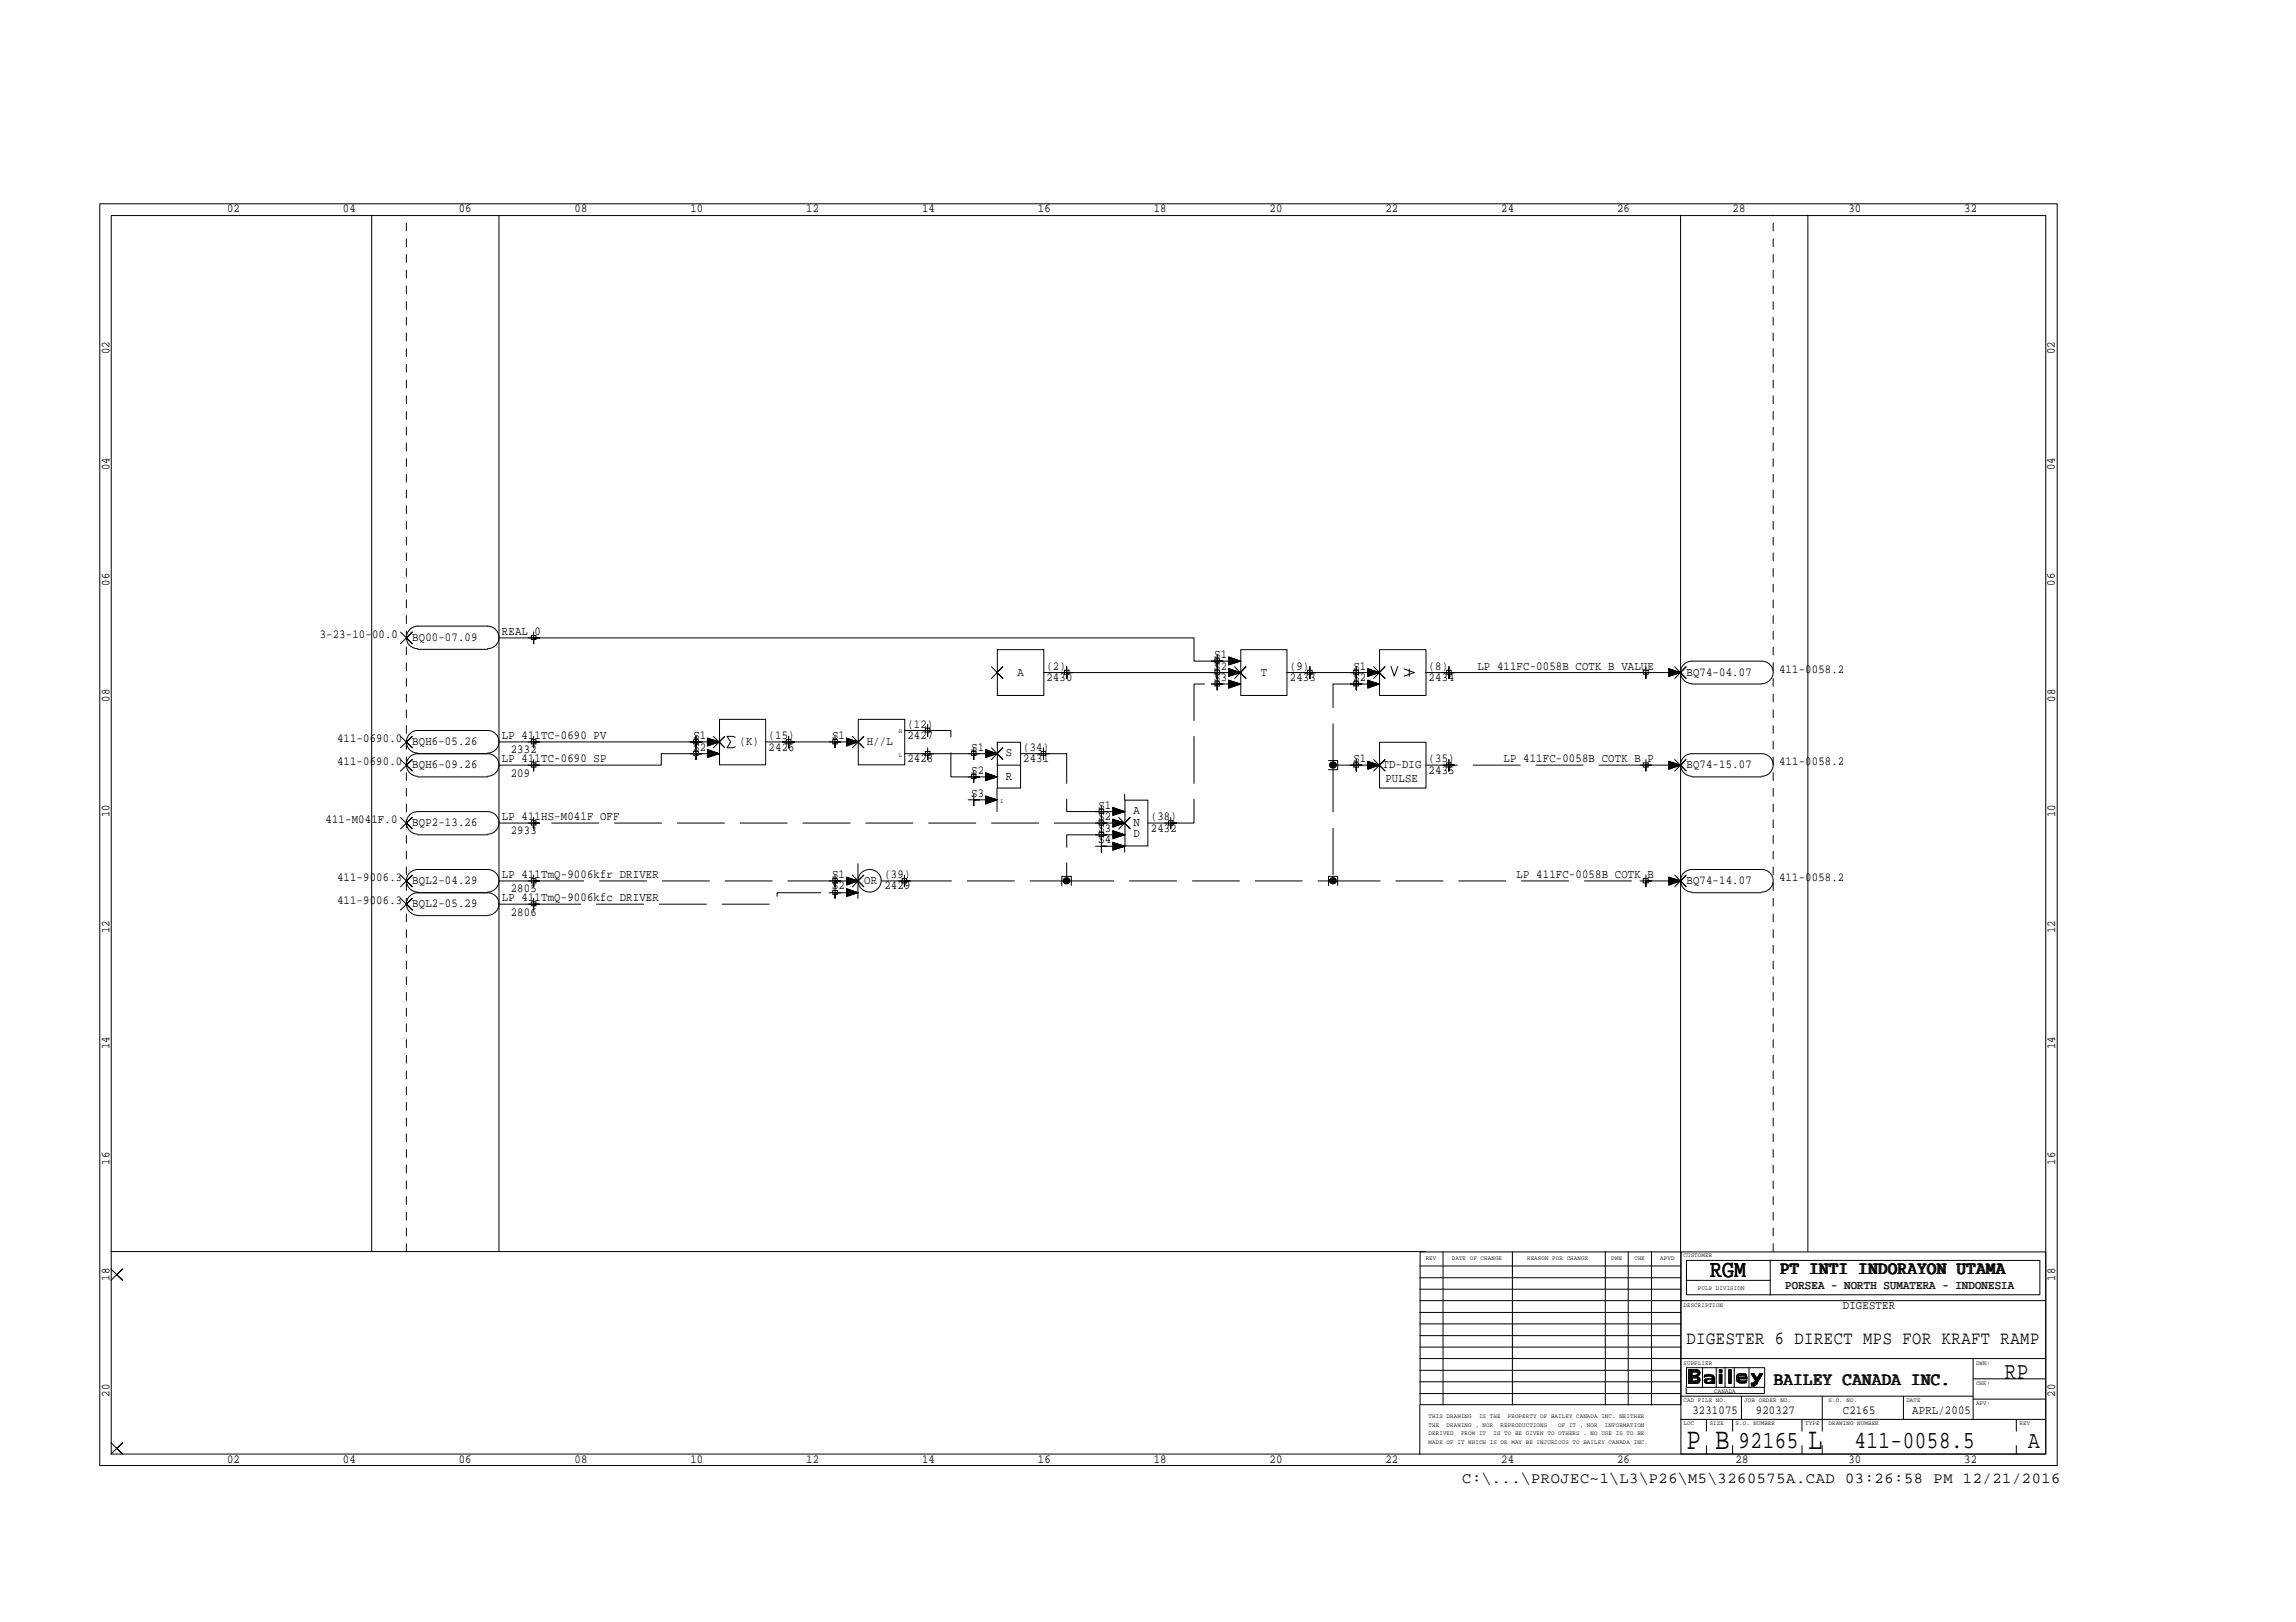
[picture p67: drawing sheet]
<svg xmlns="http://www.w3.org/2000/svg" width="297mm" height="210mm" viewBox="0 0 297 210" stroke-linecap="round" stroke-linejoin="round" font-family="sans-serif">
<defs><g id="words">
<g font-size="4">
<text x="218.2" y="187.5">P B</text>
<text x="233.9" y="187.5">L</text>
</g>
<g font-size="3.2">
<text x="221.2" y="165.3">RGM</text>
<text x="259.4" y="178.4">RP</text>
<text x="224.9" y="187.4">92165</text>
<text x="239.9" y="187.4">411-0058.5</text>
<text x="262.4" y="187.4">A</text>
</g>
<g font-size="2.4">
<text x="230.4" y="164.9">PT INTI INDORAYON UTAMA</text>
<text x="218.2" y="173.9">DIGESTER 6 DIRECT MPS FOR KRAFT RAMP</text>
<text x="229.6" y="179.2">BAILEY CANADA INC.</text>
</g>
<text font-size="2" x="189.2" y="191.9">C:\...\PROJEC~1\L3\P26\M5\3260575A.CAD 03:26:58 PM 12/21/2016</text>
<g font-size="1.6">
<text x="29.4" y="27.5">02</text>
<text x="44.4" y="27.5">04</text>
<text x="59.3" y="27.5">06</text>
<text x="74.3" y="27.5">08</text>
<text x="89.3" y="27.5">10</text>
<text x="104.3" y="27.5">12</text>
<text x="119.3" y="27.5">14</text>
<text x="134.3" y="27.5">16</text>
<text x="149.3" y="27.5">18</text>
<text x="164.2" y="27.5">20</text>
<text x="179.2" y="27.5">22</text>
<text x="194.2" y="27.5">24</text>
<text x="209.2" y="27.5">26</text>
<text x="224.2" y="27.5">28</text>
<text x="239.1" y="27.5">30</text>
<text x="254.1" y="27.5">32</text>
<text x="14.2" y="45.8" transform="rotate(-90 14.2 45.8)">02</text>
<text x="265.9" y="45.8" transform="rotate(-90 265.9 45.8)">02</text>
<text x="14.2" y="60.8" transform="rotate(-90 14.2 60.8)">04</text>
<text x="265.9" y="60.8" transform="rotate(-90 265.9 60.8)">04</text>
<text x="14.2" y="75.8" transform="rotate(-90 14.2 75.8)">06</text>
<text x="265.9" y="75.8" transform="rotate(-90 265.9 75.8)">06</text>
<text x="41.4" y="82.5">3-23-10-00.0</text>
<text x="53.3" y="82.9">BQ00-07.09</text>
<text x="64.9" y="82.2">REAL 0</text>
<text x="131.7" y="87.4">A</text>
<text x="135.4" y="88.1">2430</text>
<text x="135.4" y="86.7">(2)</text>
<text x="157.1" y="88.1">S3</text>
<text x="157.1" y="86.7">S2</text>
<text x="157.1" y="85.1">S1</text>
<text x="163.1" y="87.4">T</text>
<text x="166.9" y="86.7">(9)</text>
<text x="166.9" y="88.1">2433</text>
<text x="175.1" y="88.1">S2</text>
<text x="175.1" y="86.7">S1</text>
<text x="184.8" y="86.7">(8)</text>
<text x="184.8" y="88.1">2434</text>
<text x="191.1" y="86.7">LP 411FC-0058B COTK B VALUE</text>
<text x="218.2" y="87.4">BQ74-04.07</text>
<text x="230.2" y="87">411-0058.2</text>
<text x="14.2" y="90.8" transform="rotate(-90 14.2 90.8)">08</text>
<text x="64.9" y="95.6">LP 411TC-0690 PV</text>
<text x="89.7" y="95.6">S1</text>
<text x="99.4" y="95.6">(15)</text>
<text x="107.7" y="95.6">S1</text>
<text x="117.4" y="94.1">(12)</text>
<text x="117.4" y="95.6">2427</text>
<text x="265.9" y="90.8" transform="rotate(-90 265.9 90.8)">08</text>
<text x="43.6" y="99">411-0690.0</text>
<text x="43.6" y="96">411-0690.0</text>
<text x="53.3" y="99.4">BQH6-09.26</text>
<text x="53.3" y="96.4">BQH6-05.26</text>
<text x="64.9" y="98.6">LP 411TC-0690 SP</text>
<text x="66.1" y="100.5">209</text>
<text x="66.1" y="97.5">2332</text>
<text x="89.7" y="97.2">S2</text>
<text x="95.7" y="96.4">(K)</text>
<text x="99.4" y="97.2">2426</text>
<text x="112.1" y="96.4">H//L</text>
<text x="117.4" y="98.6">2428</text>
<text x="125.6" y="100.1">S2</text>
<text x="125.6" y="97.2">S1</text>
<text x="130.1" y="100.9">R</text>
<text x="130.1" y="97.9">S</text>
<text x="132.4" y="98.6">2431</text>
<text x="132.4" y="97.2">(34)</text>
<text x="175.1" y="98.6">S1</text>
<text x="178.9" y="99.4">TD-DIG</text>
<text x="179.2" y="101.3">PULSE</text>
<text x="184.8" y="98.6">(35)</text>
<text x="184.8" y="100.1">2435</text>
<text x="194.5" y="98.6">LP 411FC-0058B COTK B P</text>
<text x="218.2" y="99.4">BQ74-15.07</text>
<text x="230.2" y="99">411-0058.2</text>
<text x="14.2" y="105.8" transform="rotate(-90 14.2 105.8)">10</text>
<text x="42.1" y="106.5">411-M041F.0</text>
<text x="53.3" y="106.9">BQP2-13.26</text>
<text x="64.9" y="106.1">LP 411HS-M041F OFF</text>
<text x="66.1" y="108">2933</text>
<text x="125.6" y="103.1">S3</text>
<text x="142.1" y="107.6">S3</text>
<text x="142.1" y="106.1">S2</text>
<text x="142.1" y="104.6">S1</text>
<text x="146.6" y="105.4">A</text>
<text x="146.6" y="106.9">N</text>
<text x="148.9" y="106.1">(38)</text>
<text x="148.9" y="107.6">2432</text>
<text x="265.9" y="105.8" transform="rotate(-90 265.9 105.8)">10</text>
<text x="64.9" y="113.6">LP 411TmQ-9006kfr DRIVER</text>
<text x="107.7" y="113.6">S1</text>
<text x="114.4" y="113.6">(39)</text>
<text x="142.1" y="109.1">S4</text>
<text x="146.6" y="108.4">D</text>
<text x="196.2" y="113.6">LP 411FC-0058B COTK B</text>
<text x="43.6" y="117">411-9006.3</text>
<text x="43.6" y="114">411-9006.3</text>
<text x="53.3" y="117.3">BQL2-05.29</text>
<text x="53.3" y="114.4">BQL2-04.29</text>
<text x="64.9" y="116.6">LP 411TmQ-9006kfc DRIVER</text>
<text x="66.1" y="118.5">2806</text>
<text x="66.1" y="115.5">2805</text>
<text x="107.7" y="115.1">S2</text>
<text x="111.8" y="114.4">OR</text>
<text x="114.4" y="115.1">2429</text>
<text x="218.2" y="114.4">BQ74-14.07</text>
<text x="230.2" y="114">411-0058.2</text>
<text x="14.2" y="120.8" transform="rotate(-90 14.2 120.8)">12</text>
<text x="265.9" y="120.8" transform="rotate(-90 265.9 120.8)">12</text>
<text x="14.2" y="135.8" transform="rotate(-90 14.2 135.8)">14</text>
<text x="265.9" y="135.8" transform="rotate(-90 265.9 135.8)">14</text>
<text x="14.2" y="150.7" transform="rotate(-90 14.2 150.7)">16</text>
<text x="265.9" y="150.7" transform="rotate(-90 265.9 150.7)">16</text>
<text x="14.2" y="165.7" transform="rotate(-90 14.2 165.7)">18</text>
<text x="231" y="166.8">PORSEA - NORTH SUMATERA - INDONESIA</text>
<text x="265.9" y="165.7" transform="rotate(-90 265.9 165.7)">18</text>
<text x="238.4" y="169.5">DIGESTER</text>
<text x="14.2" y="180.7" transform="rotate(-90 14.2 180.7)">20</text>
<text x="218.9" y="182.9">3231075</text>
<text x="227.2" y="182.9">920327</text>
<text x="238.4" y="182.9">C2165</text>
<text x="247.4" y="182.9">APRL/2005</text>
<text x="265.9" y="180.7" transform="rotate(-90 265.9 180.7)">20</text>
<text x="29.4" y="189.3">02</text>
<text x="44.4" y="189.3">04</text>
<text x="59.3" y="189.3">06</text>
<text x="74.3" y="189.3">08</text>
<text x="89.3" y="189.3">10</text>
<text x="104.3" y="189.3">12</text>
<text x="119.3" y="189.3">14</text>
<text x="134.3" y="189.3">16</text>
<text x="149.3" y="189.3">18</text>
<text x="164.3" y="189.3">20</text>
<text x="179.2" y="189.3">22</text>
<text x="194.2" y="189.3">24</text>
<text x="209.2" y="189.3">26</text>
<text x="224.5" y="189.3">28</text>
<text x="239.1" y="189.3">30</text>
<text x="254.1" y="189.3">32</text>
</g>
<g font-size=".8">
<text x="116.3" y="94.9">H</text>
<text x="116.3" y="97.9">L</text>
<text x="129.4" y="103.9">I</text>
<text x="184.4" y="163.1">REV</text>
<text x="187.8" y="163.1">DATE OF CHANGE</text>
<text x="197.6" y="163.1">REASON FOR CHANGE</text>
<text x="208.4" y="163.1">DWN</text>
<text x="211.5" y="163.1">CHK</text>
<text x="214.8" y="163.1">APVD</text>
<text x="217.8" y="162.7">CUSTOMER</text>
<text x="219.7" y="166.9">PULP DIVISION</text>
<text x="217.8" y="169.1">DESCRIPTION</text>
<text x="217.8" y="176.6">SUPPLIER</text>
<text x="255.6" y="179.2">CHK:</text>
<text x="255.6" y="176.6">DWN:</text>
<text x="184.8" y="185.8">DERIVED</text>
<text x="184.8" y="184.6">THE</text>
<text x="184.8" y="183.5">THIS DRAWING</text>
<text x="187.2" y="184.6">DRAWING , NOR</text>
<text x="189" y="185.8">FROM IT</text>
<text x="191.3" y="183.5">IS THE</text>
<text x="193.2" y="185.8">IS TO BE GIVEN TO OTHERS . NO USE IS TO BE</text>
<text x="194.1" y="184.6">REPRODUCTIONS</text>
<text x="195.1" y="183.5">PROPERTY OF BAILEY CANADA INC. NEITHER</text>
<text x="201.6" y="184.6">OF IT , NOR</text>
<text x="207.6" y="184.6">INFORMATION</text>
<text x="217.8" y="184.4">LOC</text>
<text x="217.8" y="181.5">CAD FILE NO.</text>
<text x="221.2" y="184.4">SIZE</text>
<text x="221.8" y="180.2">CANADA</text>
<text x="224.5" y="184.4">S.O. NUMBER</text>
<text x="225.7" y="181.5">JOB ORDER NO.</text>
<text x="233.5" y="184.4">TYPE</text>
<text x="236.6" y="184.4">DRAWING NUMBER</text>
<text x="236.6" y="181.5">S.O. NO.</text>
<text x="246.6" y="181.5">DATE</text>
<text x="255.6" y="181.9">APV:</text>
<text x="261.3" y="184.4">REV</text>
<text x="184.8" y="186.9">MADE OF IT WHICH IS OR MAY BE INJURIOUS TO BAILEY CANADA INC.</text>
</g>
</g></defs>
<path d="M172.5 99v15M175.5 88.5h-3v10.5" fill="none" stroke="#000" stroke-width=".13" stroke-dasharray="6.1 2" stroke-linecap="butt"/>
<g fill="#000">
<circle cx="172.5" cy="99" r=".42"/>
<circle cx="138" cy="114" r=".42"/>
<circle cx="172.5" cy="114" r=".42"/>
</g>
<g fill="none" stroke="#000" stroke-width=".13">
<path d="M12.9 26.4h253.2v163.3h-253.2zM14.4 27.9h250.3v160.3h-250.3zM48.1 27.9v134.1M64.6 27.9v134.1M217.4 27.9v134.1M233.9 27.9v134.1M51.8 81.8l1.5 1.5-.7-.8 .7-.7-1.5 1.5M51.8 98.3l1.5 1.5-.7-.8 .7-.7-1.5 1.5M51.8 95.3l1.5 1.5-.7-.8 .7-.7-1.5 1.5M54.1 83.9a1.46 1.46 0 0 1-1.5-1.4 1.46 1.46 0 0 1 1.5-1.5h9a1.46 1.46 0 0 1 1.5 1.5 1.46 1.46 0 0 1-1.5 1.4M54.1 97.5a1.46 1.46 0 0 1-1.5-1.5 1.46 1.46 0 0 1 1.5-1.5h9a1.46 1.46 0 0 1 1.5 1.5 1.46 1.46 0 0 1-1.5 1.5M54.1 84h9"/>
<path d="M64.6 82.5h89.9v3.1h6l-1.5-.1M68.7 82.3h.6v.5h-.6zM68.7 98.7h.6v.6h-.6zM68.7 95.7h.6v.6h-.6zM69 81.8v1.5v-.8h.8h-1.5M69 98.3v1.5v-.8h.8h-1.5M69 95.3v1.5v-.8h.8h-1.5M89.7 95.7h.6v.6h-.6zM89.7 97.2h.6v.5h-.6zM90 95.3v1.5v-.8h.8h-1.5M90 96.8v1.5v-.8h.8h-1.5M91.5 97.5h1.5h-7.4v1.5h-21"/>
<path d="M91.5 97.9l1.5-.4-1.5 .5M91.5 97.7l1.5-.2-1.5 .3M91.5 97.6l1.5-.1-1.5 .2M91.5 97.3l1.5 .2-1.5-.1M91.5 97.2l1.5 .3-1.5-.3M91.5 97.1l1.5 .4-1.5 .5v-1l1.5 .5M91.5 96.4l1.5-.4-1.5 .5M91.5 96.3l1.5-.3-1.5 .3M91.5 96.1l1.5-.1-1.5 .2M91.5 96h1.5h-28.4M91.5 95.8l1.5 .2-1.5-.1M91.5 95.7l1.5 .3-1.5-.3"/>
<path d="M91.5 95.6l1.5 .4-1.5 .6v-1.1l1.5 .5M92.3 95.3l1.5 1.5-.8-.8 .8-.7-1.5 1.5M93.1 93.1h6v5.9h-6zM95.1 95.4l-.3-.1h-.7l.4 .7-.4 .8h.7l.3-.2M101.7 95.7h.6v.6h-.6zM102 95.3v1.5v-.8h.8h-1.5M107.7 95.7h.6v.6h-.6zM108 95.3v1.5v-.8h.8h-1.5M109.5 96.4l1.5-.4-1.5 .5M109.5 96.3l1.5-.3-1.5 .3M109.5 96.1l1.5-.1-1.5 .2M109.5 96h1.5h-12"/>
<path d="M109.5 95.8l1.5 .2-1.5-.1M109.5 95.7l1.5 .3-1.5-.3M109.5 95.6l1.5 .4-1.5 .6v-1.1l1.5 .5M110.3 95.3l1.5 1.5-.8-.8 .8-.7-1.5 1.5M111 93.1h6v5.9h-6zM117 97.5h3M117 94.5h3M119.7 94.2h.6v.5h-.6zM119.7 97.2h.6v.5h-.6zM120 93.8v1.5v-.8h.8h-1.6M120 96.8v1.5v-.8h.8h-1.6M125.7 97.2h.6v.5h-.6z"/>
<path d="M126 96.8v1.5v-.8h.7h-1.4M126 99.8v1.5v-.8h.7h-1.4M127.5 97.9l1.5-.4-1.5 .5M127.5 97.7l1.5-.2-1.5 .3M127.5 97.6l1.5-.1-1.5 .2M127.5 97.5h1.5h-3M127.5 97.3l1.5 .2-1.5-.1M127.5 97.2l1.5 .3-1.5-.3M127.5 97.1l1.5 .4-1.5 .5v-1l1.5 .5M128.3 86.3l1.4 1.5-.7-.8 .7-.7-1.4 1.5M128.3 96.8l1.4 1.5-.7-.8 .7-.7-1.4 1.5M129 99h3"/>
<path d="M129 84.1h6v5.9h-6zM129 96.1h3v5.9h-3zM132 97.5h3M134.7 97.2h.6v.5h-.6zM135 96.8v1.5v-.8h.8h-1.6M137.7 86.7h.6v.5h-.6zM138 86.3v1.5v-.8h.7h-1.5M157.2 85.3h.6v.5h-.6zM157.2 86.7h.6v.5h-.6zM157.2 88.2h.6v.6h-.6zM157.5 86.3v1.5v-.8h.7h-1.5M157.5 84.8v1.5v-.7h.7h-1.5"/>
<path d="M157.5 87.8v1.5v-.8h.7h-1.5M159 85.9l1.5-.3-1.5 .4M159 85.8l1.5-.2-1.5 .3M159 85.6h1.5l-1.5 .1M159 85.3l1.5 .3-1.5-.2M159 85.2l1.5 .4-1.5-.3M159 85.1l1.5 .5-1.5 .5v-1.1l1.5 .6M159 88.9l1.5-.4-1.5 .5M159 88.8l1.5-.3-1.5 .4M159 88.6l1.5-.1-1.5 .2M159 88.5h1.5h-3M159 88.3l1.5 .2-1.5-.1"/>
<path d="M159 88.2l1.5 .3-1.5-.3M159 88.1l1.5 .4-1.5 .6v-1.1l1.5 .5M159 87.4l1.5-.4-1.5 .5M159 87.2l1.5-.2-1.5 .3M159 87.1l1.5-.1-1.5 .2M159 87h1.5h-25.5M159 86.8l1.5 .2-1.5-.1M159 86.7l1.5 .3-1.5-.3M159 86.6l1.5 .4-1.5 .5v-1l1.5 .5M159.7 86.3l1.5 1.5-.7-.8 .7-.7-1.5 1.5M160.5 84.1h6v5.9h-6zM169.2 86.7h.6v.5h-.6z"/>
<path d="M169.5 86.3v1.5v-.8h.7h-1.5M171.9 98.4h1.2v1.2h-1.2M175.1 98.7h.7v.6h-.7zM175.1 86.7h.7v.5h-.7zM175.1 88.2h.7v.6h-.7zM175.5 98.3v1.5v-.8h.7h-1.5M175.5 86.3v1.5v-.8h.7h-1.5M175.5 87.8v1.5v-.8h.7h-1.5M176.9 99.4l1.5-.4-1.5 .5M176.9 99.3l1.5-.3-1.5 .3M176.9 99.1l1.5-.1-1.5 .2M176.9 98.9l1.5 .1h-2.9"/>
<path d="M176.9 98.8l1.5 .2-1.5-.1M176.9 98.6l1.5 .4-1.5-.3M176.9 98.6l1.5 .4-1.5 .6v-1.1l1.5 .5M176.9 88.9l1.5-.4-1.5 .5M176.9 88.8l1.5-.3-1.5 .4M176.9 88.6l1.5-.1-1.5 .2M176.9 88.5h1.5h-2.9M176.9 88.3l1.5 .2-1.5-.1M176.9 88.2l1.5 .3-1.5-.3M176.9 88.1l1.5 .4-1.5 .6v-1.1l1.5 .5M176.9 87.4l1.5-.4-1.5 .5M176.9 87.2l1.5-.2-1.5 .3"/>
<path d="M176.9 87.1l1.5-.1-1.5 .2M176.9 87h1.5h-11.9M176.9 86.8l1.5 .2-1.5-.1M176.9 86.7l1.5 .3-1.5-.3M176.9 86.6l1.5 .4-1.5 .5v-1l1.5 .5M177.7 98.3l1.5 1.5-.8-.8 .8-.7-1.5 1.5M177.7 86.3l1.5 1.5-.8-.8 .8-.7-1.5 1.5M178.5 96.1h6v5.9h-6zM178.5 84.1h6v5.9h-6zM180 86.2l.4 1.3 .4-1.3M181.6 86.6l1.4 .4-1.4 .5M182.3 86.6v.9"/>
<path d="M184.4 99h3M187.2 98.7h.5v.6h-.5zM187.2 86.7h.5v.5h-.5zM187.4 98.3v1.5v-.8h.8h-1.5M187.4 86.3v1.5v-.8h.8h-1.5M212.6 98.7h.6v.6h-.6zM212.6 86.7h.6v.5h-.6zM212.9 98.3v1.5v-.8h.8h-1.5M212.9 86.3v1.5v-.8h.8h-1.5M215.9 99.4l1.5-.4-1.5 .5M215.9 99.3l1.5-.3-1.5 .3M215.9 99.1l1.5-.1-1.5 .2"/>
<path d="M215.9 98.9l1.5 .1h-1.5M215.9 98.8l1.5 .2-1.5-.1M215.9 98.6l1.5 .4-1.5-.3M215.9 98.6l1.5 .4-1.5 .6v-1.1l1.5 .5h-4.5M215.9 87.4l1.5-.4-1.5 .5M215.9 87.2l1.5-.2-1.5 .3M215.9 87.1l1.5-.1-1.5 .2M215.9 87h1.5h-1.5M215.9 86.8l1.5 .2-1.5-.1M215.9 86.7l1.5 .3-1.5-.3M215.9 86.6l1.5 .4-1.5 .5v-1l1.5 .5h-33M216.7 98.3l1.4 1.5-.7-.8 .7-.7-1.4 1.5"/>
<path d="M216.7 86.3l1.4 1.5-.7-.8 .7-.7-1.4 1.5M218.9 88.5h9M227.9 97.5h-9a1.46 1.46 0 0 0-1.5 1.5 1.46 1.46 0 0 0 1.5 1.5M227.9 85.6h-9a1.46 1.46 0 0 0-1.5 1.4 1.46 1.46 0 0 0 1.5 1.5M227.9 97.5a1.46 1.46 0 0 1 1.5 1.5 1.46 1.46 0 0 1-1.5 1.5M227.9 85.6a1.46 1.46 0 0 1 1.5 1.4 1.46 1.46 0 0 1-1.5 1.5M51.8 116.2l1.5 1.6-.7-.8 .7-.8-1.5 1.6M51.8 113.2l1.5 1.6-.7-.8 .7-.8-1.5 1.6M51.8 105.8l1.5 1.5-.7-.8 .7-.7-1.5 1.5M54.1 118.4a1.46 1.46 0 0 1-1.5-1.4 1.46 1.46 0 0 1 1.5-1.5h9a1.46 1.46 0 0 1 1.5 1.5 1.46 1.46 0 0 1-1.5 1.4M54.1 115.4a1.46 1.46 0 0 1-1.5-1.4 1.46 1.46 0 0 1 1.5-1.5h9a1.46 1.46 0 0 1 1.5 1.5 1.46 1.46 0 0 1-1.5 1.4M54.1 107.9a1.46 1.46 0 0 1-1.5-1.4 1.46 1.46 0 0 1 1.5-1.5h9a1.46 1.46 0 0 1 1.5 1.5 1.46 1.46 0 0 1-1.5 1.4"/>
<path d="M54.1 100.5a1.46 1.46 0 0 1-1.5-1.5 1.46 1.46 0 0 1 1.5-1.5h9a1.46 1.46 0 0 1 1.5 1.5 1.46 1.46 0 0 1-1.5 1.5M54.1 100.5h9M54.1 118.5h9M54.1 108h9M64.6 114h4.4M64.6 117h4.4M64.6 106.5h4.4M68.7 116.7h.6v.5h-.6zM68.7 113.7h.6v.6h-.6zM68.7 106.2h.6v.6h-.6zM69 116.2v1.6v-.8h.8h-1.5M69 113.2v1.6v-.8h.8h-1.5"/>
<path d="M69 105.8v1.5v-.8h.8h-1.5M107.7 113.7h.6v.6h-.6zM107.7 115.2h.6v.5h-.6zM108 113.2v1.6v-.8h.8h-1.5M108 114.8v1.4v-.7h.8h-1.5M109.5 114.4l1.5-.4-1.5 .5M109.5 114.3l1.5-.3-1.5 .3M109.5 114.1l1.5-.1-1.5 .2M109.5 113.9l1.5 .1h-3M109.5 113.8l1.5 .2-1.5-.1M109.5 113.6l1.5 .4-1.5-.3M109.5 113.6l1.5 .4-1.5 .6v-1.1l1.5 .5"/>
<path d="M109.5 115.9l1.5-.4-1.5 .5M109.5 115.7l1.5-.2-1.5 .3M109.5 115.6l1.5-.1-1.5 .2M109.5 115.4l1.5 .1h-3M109.5 115.3l1.5 .2-1.5-.1M109.5 115.1l1.5 .4-1.5-.3M109.5 115.1l1.5 .4-1.5 .5v-1l1.5 .5M110.3 113.2l1.5 1.6-.8-.8 .8-.8-1.5 1.6M111 111.8v4.4M114 114h3M116.7 113.7h.6v.6h-.6zM117 113.2v1.6v-.8h.8h-1.6"/>
<path d="M125.7 100.2h.6v.6h-.6zM126 102.8v1.5v-.8h.7h-1.4M127.5 103.9l1.5-.4-1.5 .5M127.5 103.8l1.5-.3-1.5 .3M127.5 103.6l1.5-.1-1.5 .2M127.5 103.5h1.5h-3M127.5 103.3l1.5 .2-1.5-.1M127.5 103.2l1.5 .3-1.5-.3M127.5 103.1l1.5 .4-1.5 .6v-1.1l1.5 .5M127.5 100.9l1.5-.4-1.5 .5M127.5 100.8l1.5-.3-1.5 .3M127.5 100.6l1.5-.1-1.5 .2"/>
<path d="M127.5 100.5h1.5h-3M127.5 100.3l1.5 .2-1.5-.1M127.5 100.2l1.5 .3-1.5-.3M127.5 100.1l1.5 .4-1.5 .5v-1l1.5 .5M129 102v3M137.4 114.6v-1.2h1.2v1.2M142.2 104.7h.6v.5h-.6zM142.2 106.2h.6v.6h-.6zM142.2 107.7h.6v.5h-.6zM142.5 104.3v1.5v-.8h.7h-1.5M142.5 105.8v1.5v-.8h.7h-1.5M142.5 107.3v1.5v-.8h.7h-1.5"/>
<path d="M142.5 108.8v1.5v-.8h.7h-1.5M144 105.4l1.5-.4-1.5 .5M144 105.2l1.5-.2-1.5 .3M144 105.1l1.5-.1-1.5 .2M144 104.9l1.5 .1h-3M144 104.8l1.5 .2-1.5-.1M144 104.6l1.5 .4-1.5-.3M144 104.6l1.5 .4-1.5 .5v-1l1.5 .5M144 106.9l1.5-.4-1.5 .5M144 106.8l1.5-.3-1.5 .3M144 106.6l1.5-.1-1.5 .2M144 106.4l1.5 .1h-3"/>
<path d="M144 106.3l1.5 .2-1.5-.1M144 106.1l1.5 .4-1.5-.3M144 106.1l1.5 .4-1.5 .6v-1.1l1.5 .5M144 108.4l1.5-.4-1.5 .5M144 108.2l1.5-.2-1.5 .3M144 108.1l1.5-.1-1.5 .2M144 107.9l1.5 .1h-3M144 107.8l1.5 .2-1.5-.1M144 107.7l1.5 .3-1.5-.3M144 107.6l1.5 .4-1.5 .5v-1l1.5 .5M144 109.9l1.5-.4-1.5 .5M144 109.7l1.5-.2-1.5 .3"/>
<path d="M144 109.6l1.5-.1-1.5 .2M144 109.4l1.5 .1h-3M144 109.3l1.5 .2-1.5-.2M144 109.1l1.5 .4-1.5-.3M144 109.1l1.5 .4-1.5 .5v-1l1.5 .5v.8M144.7 105.8l1.5 1.5-.7-.8 .7-.7-1.5 1.5M145.5 102.8v.7M145.5 103.5h3v6h-3zM148.5 106.5h3M151.2 106.2h.6v.6h-.6zM151.5 105.8v1.5v-.8h.7h-1.5M171.9 114.6v-1.2h1.2v1.2"/>
<path d="M212.6 113.7h.6v.6h-.6zM212.9 113.2v1.6v-.8h.8h-1.5M215.9 114.4l1.5-.4-1.5 .5M215.9 114.3l1.5-.3-1.5 .3M215.9 114.1l1.5-.1-1.5 .2M215.9 113.9l1.5 .1h-1.5M215.9 113.8l1.5 .2-1.5-.1M215.9 113.6l1.5 .4-1.5-.3M215.9 113.6l1.5 .4-1.5 .6v-1.1l1.5 .5h-4.5M216.7 113.2l1.4 1.6-.7-.8 .7-.8-1.4 1.6M218.9 100.5h9M218.9 115.5h9"/>
<path d="M227.9 112.5h-9a1.46 1.46 0 0 0-1.5 1.5 1.46 1.46 0 0 0 1.5 1.4M227.9 112.5a1.46 1.46 0 0 1 1.5 1.5 1.46 1.46 0 0 1-1.5 1.4M14.3 164.2l1.6 1.5-.8-.7 .8-.8-1.6 1.5M14.3 162h170.1M183.7 178.8h33.7M183.7 177.3h33.7M183.7 175.8h80.9M183.7 174.3h33.7M183.7 172.8h33.7M183.7 171.3h33.7M183.7 169.8h33.7M183.7 168.3h80.9"/>
<path d="M183.7 166.8h33.7M183.7 165.4h33.7M183.7 163.8h33.7M183.7 162h33.8v19.8h-33.8zM186.7 162v19.8M195.7 162v19.8M207.7 162v19.8M210.6 162v19.8M213.7 162v19.8M217.5 162h47.2v26.2h-47.2zM218.1 179.6v.7h10.2v-.7M218.1 165.7h10.9"/>
<path d="M218.2 163.1h45.7v4.5h-45.7zM218.2 177h10.1v2.5h-10.1zM218.5 177.2v1.8M218.6 177.2v1.8M218.7 177.2v1.8M218.8 177.2v1.8M218.9 177.2v1.8M219 177.2v.3M219 178v.3M219 178.7v.3M219.1 177.2v.3M219.1 178v.3"/>
<path d="M219.1 178.7v.3M219.2 177.2v.3M219.2 178v.3M219.2 178.7v.3M219.3 177.2v.3M219.3 178v.3M219.3 178.7v.3M219.4 177.2v.3M219.4 178v.3M219.4 178.7v.3M219.4 177.5h-.5v.5h.5v.3M219.4 178.3h-.5v.4h.5v.3"/>
<path d="M219.4 178.3l.3 .2-.1 .1h-.2M219.4 177.5l.2 .1 .1 .2-.3 .1M219.5 178.1a.43 .43 0 0 1 .4 .5 .43 .43 0 0 1-.4 .4M219.5 177.2a.41 .41 0 0 1 .4 .2 .41 .41 0 0 1 0 .5l-.4 .2M219.5 177.2h-1.1v1.8h1.1v-.3M219.5 177.2v.3M219.5 178v.3M219.6 177.2v.4M219.6 177.9v.5M219.6 178.7v.3M219.7 177.3v.8M219.7 178.2v.8"/>
<path d="M219.8 177.4v.7M219.8 178.3v.7M219.9 177.5v.4M219.9 178.4v.4M220.3 177v2.6M220.5 178.9l.5 .1M220.6 178.1v-.2l-.1 .3 .6-.1 .4 .1M220.6 178.5v.4M220.6 177.9v.2M220.6 178.4v.6M220.7 178.5l-.2 .2 .1 .2M220.7 177.9v.2"/>
<path d="M220.7 178.4v.6M220.8 177.8v.3M220.8 178.4v.2M220.8 178.9v.1M220.8 178.9l.6-.2v.3M220.8 178.4v.2l-.1 .1 .1 .1M220.9 177.8v.3M220.9 178.4v.2M220.9 178.9v.1M221 177.8v.2M221 178.4v.1M221 178.9v.1"/>
<path d="M221.1 177.8v.3M221.1 178.4v.1M221.1 178.9v.1M221.1 179v-.1h.1v.1M221.2 177.8v.3M221.2 178.4v.1M221.3 177.8v.3M221.3 178.4v.1M221.3 178.8v.2M221.4 177.9v.2M221.4 178.4h.1M221.4 178.8v.2"/>
<path d="M221.4 179h-.4M221.4 178.4v.1M221.5 178.5l-.1 .3M221.5 178l.2 .1v.1M221.5 177.9v.2M221.5 178.3v.7M221.6 178.1v.2h-.2M221.6 177.9v1.1M221.7 178v1M221.7 178.1v.9M221.8 178.2v.8h-.4M222 177v2.6"/>
<path d="M222.4 177.2h.4v.4h-.4zM222.4 177.8h.4v1.2h-.4zM222.5 177.2v.4M222.5 177.8v1.2M222.6 177.2v.4M222.6 177.8v1.2M222.7 177.2v.4M222.7 177.8v1.2M223.2 177v2.6M223.6 177.2h.4v1.8h-.4zM223.7 177.2v1.8M223.8 177.2v1.8"/>
<path d="M223.9 177.2v1.8M224.4 177v2.6M224.6 178.6l.3 .3M224.7 177.9v.8M224.8 177.8h.4v.1M224.8 177.8l-.1 .3v.5M224.8 177.8v1M224.9 178.9l.5 .1 .5-.1M224.9 177.8v1.1M225 178l-.1 .2M225 178.2h.7v.2M225 177.8v1.1"/>
<path d="M225 177.8v.2M225 178.2v.2M225 178.6v.4M225.1 178.1h.5M225.1 177.8v.1M225.1 178.2v.2M225.1 178.7v.3M225.2 178.2v.2M225.2 178.7v.3M225.3 177.8v.1M225.3 178.2v.2M225.3 178.7v.3"/>
<path d="M225.4 177.8v.1M225.4 178.2v.2M225.4 178.8v.2M225.5 177.8v.1M225.5 178.2v.2M225.5 178.7v.3M225.6 177.8h.3v.6M225.6 177.8v.1M225.6 178.2v.2M225.6 178.7v.3M225.6 177.8v.2M225.7 177.8v.3"/>
<path d="M225.7 178.7v.3M225.8 177.8v.6M225.8 178.7v.3M225.8 177.9l.1 .3M225.9 178.7v.2M225.9 177.9v.5M226 178.1v.3h-1a.54 .54 0 0 0 .5 .3M226 178.6l-.6 .1M226 178.6l-.1 .3M226.3 177v2.6M226.6 179h.3v.4M226.6 179v.4h.3"/>
<path d="M226.6 179h.4M226.6 177.8v.1M226.6 179v.4M226.7 177.8v.2M226.7 179v.4M226.8 177.8v.3M226.8 179v.4M226.8 178.9l.3-.2v.6M226.9 177.8v.4M226.9 177.8v.6M226.9 179v.4M226.9 177.8h-.3l.7 1.2 .7-1.2"/>
<path d="M226.9 177.8l.4 .6M227 177.9v.5M227 178.9v.5M227.1 178v.6M227.2 178.1v1.1M227.3 178.4v.6M227.4 179l-.3 .3-.2 .1M227.4 178.3v.6M227.5 178.1v.6M227.5 178v.6M227.6 177.9v.6M227.7 177.8v.6"/>
<path d="M227.7 177.8l-.4 .6M227.7 177.8h.3M227.7 177.8v.4M227.8 177.8v.3M227.9 177.8v.2M228 177.8v.1M228 177.8l-.8 1.3v-.9M229 163.1v4.5M255.3 178.4h9.3M255.3 175.8v7.9M14.3 186.7l1.6 1.5-.8-.7 .8-.8-1.6 1.5M183.7 181.8v6.4"/>
<path d="M183.7 180.3h33.7M217.4 180.7h37.9M217.4 183.7h47.2M220.8 183.7v1.5M220.8 187.1v1.1M224.2 183.7v1.5M224.2 187.1v1.1M225.3 180.7v3M233.1 183.7v1.5M233.1 187.1v1.1M235.8 180.7v4.5M235.8 187.1v1.1"/>
<path d="M246.2 180.7v3M255.3 181.1h9.3M260.9 183.7v1.5M260.9 187.1v1.1"/>
<circle cx="172.5" cy="99" r=".42"/>
<circle cx="112.5" cy="114" r="1.48"/>
<circle cx="138" cy="114" r=".42"/>
<circle cx="172.5" cy="114" r=".42"/>
</g>
<g fill="none" stroke="#000" stroke-width=".13" stroke-dasharray="6.1 2">
<path d="M120 97.5h6M175.5 99h-3M212.9 99h-25.5M69 117h31.5v-1.5h7.5M108 114h-39M117 114h21M126 100.5h-3v-6h-3M138 114h34.5M142.5 108h-4.5v6M142.5 106.5h-73.5M142.5 105h-4.5v-7.5h-3M151.5 106.5h3v-18h3"/>
<path d="M172.5 114h40.4"/>
</g>
<path d="M52.6 162v-134.1M229.4 162v-134.1" fill="none" stroke="#000" stroke-width=".13" stroke-dasharray="1 1 1 1 1 1 1 1"/>
<use href="#words"/>
</svg>
